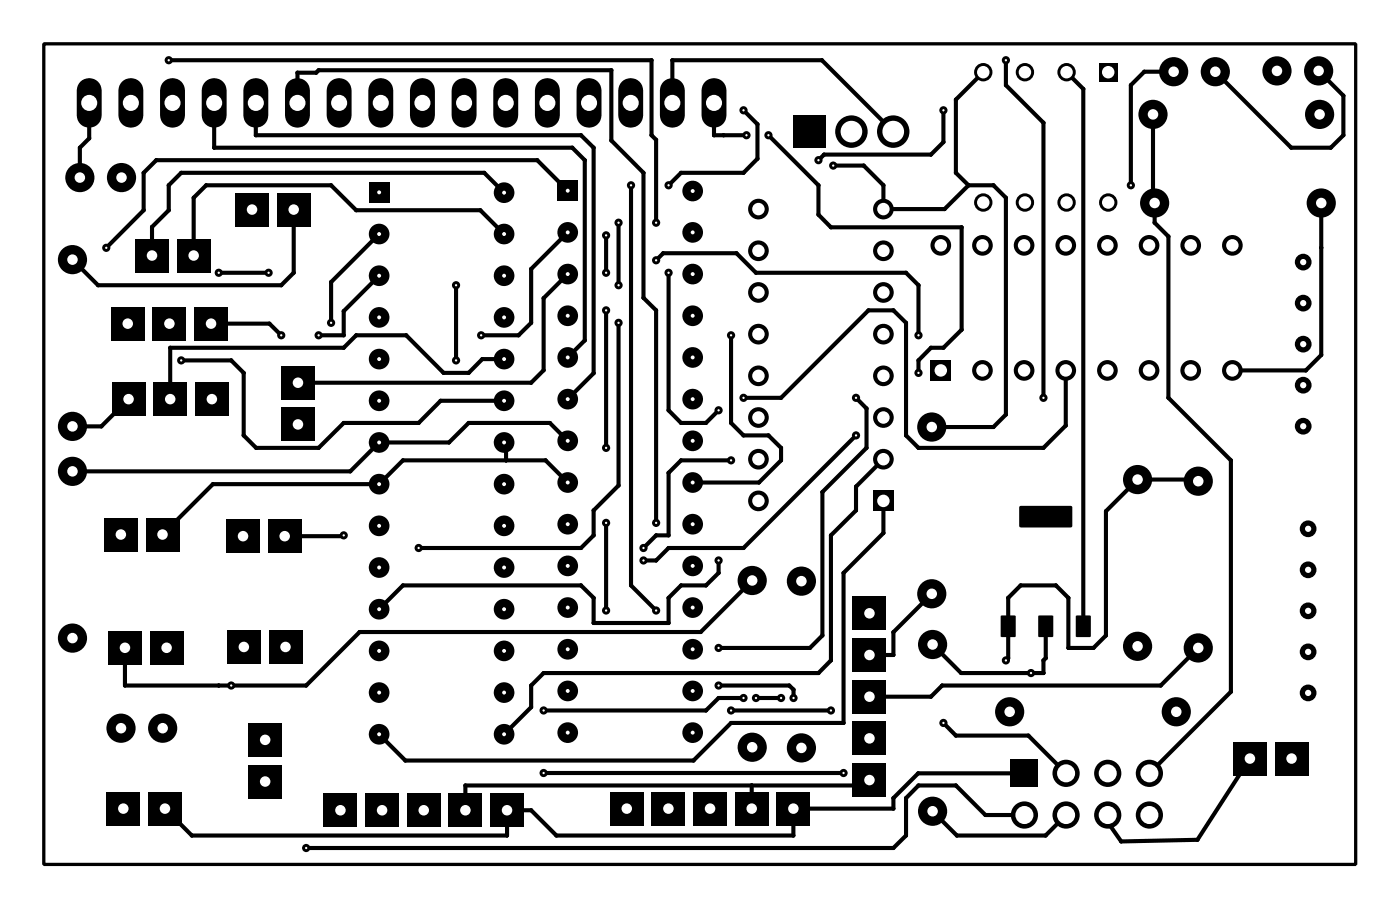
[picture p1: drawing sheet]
<svg xmlns="http://www.w3.org/2000/svg" width="85mm" height="55mm" viewBox="0 0 85 55" stroke-linecap="round" stroke-linejoin="round" font-family="sans-serif">
<g fill="none" stroke="#000" stroke-width=".25">
<path d="M5.4 6.3v2.1l-.5 .6v1.8M10.3 3.7h29.4v4.5l.3 .3v5.1M12.9 19.7h3.5l.7 .7M13.1 6.3v2.7h21.8l.8 .8v10.9l-1.1 1.1M13.3 16.6h3.1M15.6 6.3v1.9h19.8l.8 .8v13.7l-1.6 1.6M17.9 12.8v3.8l-.8 .8h-11.1l-1.6-1.6M18.1 6.3v-1.9h1.2l.1-.1h17.9v4.3l1.9 1.9v7.6l.8 .8v13M23.1 16.8l-2.1 2.2v1.4h-1.6M23.1 14.3l-2.9 2.9v2.5M27.8 17.4v4.6M30.7 11.7h.1"/>
<path d="M30.7 14.3h.1M30.7 14.3l-1.4-1.5h-7.6l-1.5-1.5h-7.6l-.8 .7v3.6M30.7 11.7l-1.2-1.2h-18.5l-.7 .8v1.5l-1 1v1.8M34.6 11.6l-1.8-1.8h-23.3l-.7 .7v2.3l-2.3 2.3M34.6 14.2l-2.2 2.2v3.3l-.8 .7h-2.3M34.6 16.7l-1.5 1.5v4.4l-.7 .7h-14.2M37 14.3v2.3M37 18.9v8.4M37.7 19.7v9.9l-1.5 1.5v1.5l-.8 .8h-9.9M37.7 13.6v3.8M38.5 11.3v24.4l1.5 1.5M40 15.9l.4-.5h4.5l1.2 1.2h9.1l.8 .8v3"/>
<path d="M40.8 16.6v8.4l.7 .8h1.5l.8-.8M41 6.3v-2.6h9.1l4.4 4.3M43.5 6.3v1.9h2M45.3 6.7l.9 .9v2.1l-.9 .8h-3.8l-.7 .8M46.9 8.2l3 3.1v1.8l.8 .7h7.9v6.3l-1.1 1.1h-.7l-.8 .8v.7M50.8 10.1h1.9l1.2 1.2v1.4h3.7l1.5-1.4M57.5 6.7v2l-.7 .7h-6.6l-.3 .4M59.1 11.3h1.5l.7 .7v13.3l-.7 .7h-3.8M60 4.4l-1.7 1.7v4.4l.8 .8M61.3 3.7v1.5l2.3 2.3v16.7M65 4.4l1.1 1v32.8M70.3 7v5.3l.1 .1v1.2l.8 .8v9.8l3.9 3.8v14.1l-5 5"/>
<path d="M71.6 4.4h-1.8l-.8 .8v6.1M80.4 4.3l1.5 1.5v2.4l-.8 .8h-2.4l-4.6-4.6M80.6 12.4v9.2l-1 1h-4.5M7.8 24.3l-1.6 1.7h-1.8M11 22h3.1l.8 .7v3.8l.7 .8h3.8l1.6-1.5h4.5l1.4-1.4h3.8M21 32.6l-3.6 .1M30.7 21.9h-1.3l-.8 .8h-1.6l-2.2-2.3h-3.1l-.7 .8h-10.6v3.1M30.7 27h.2v1M34.6 29.4l-1.3-1.4h-8.7l-1.5 1.5h-10.1l-3.1 3.1M34.6 26.9l-1.1-1.1h-4.9l-1.2 1.2h-4.3l-1.7 1.7h-17M37 31.9v5.3M43.8 34.1v.8l-.8 .8h-1.5l-.7 .7v1.6h-4.6v-1.6l-.8-.7h-10.8l-1.5 1.4"/>
<path d="M44.6 28h-3.1l-.7 .8v3.8h-.8l-.8 .8M44.6 20.4v5.4l.7 .7h1.6l.7 .8v.7l-1.3 1.4h-4.1M45.9 35.4l-3.2 3.1h-20.8l-3.2 3.3h-11.1v-2.3M52.2 24.2l.6 .7v2.4l-2.7 2.7v8.7l-.7 .8h-5.6M52.2 26.5l-6.9 6.9h-4.5l-.8 .7h-.8M53.9 30.5v2l-2.5 2.4v9.1h-6.8l-2.3 2.3h-17.6l-1.6-1.6M53.9 28l-1.7 1.6v1.5l-1.5 1.5v7.6l-.8 .8h-16.8l-.7 .8v1.3l-1.7 1.6M56.8 36.2l-2.3 2.3v1.4h-1.5M63.8 38.2v1.9l-.2 .1v.8h-5l-1.7-1.7M65 22.6v3.3l-1.4 1.4h-7.6l-.8-.8v-6.8l-.7-.8h-1.5l-5.4 5.3h-2.3M73.1 39.5l-2.3 2.3h-13.4l-.6 .6h-3.8M73.1 29.3l-.1-.1h-3.6l-2 1.9v7.6l-.7 .8h-1.6v-3.1l-.7-.7h-2.2l-.7 .7v3.7l-.2 .1"/>
<path d="M33.1 47.1h18.3M43.8 41.8h4.3l.3 .2v.5M44.6 43.3h6.1M45.3 42.5h-1.5l-.8 .8h-9.9M45.8 49.3h.1M45.8 47.9v1.4M46.1 42.5h1.5M53 47.5l-.3 .4h-24.3v1.5M56.9 49.4l1.4 1.5h5.5l1.2-1.2M57.5 44l.8 .8h4.4l2.3 2.3M62.5 47.1h-6.5l-1.5 1.5v.7h-6.1v1.6h-14.5l-1.5-1.5h-1.5v1.5h-19.2l-1.6-1.6M62.5 49.7h-2.4l-1.8-1.8h-2.3l-.8 .7v2.3l-.7 .8h-35.8"/>
<path d="M76.2 46.2l-3.2 5-4.6 .1-.9-1.2v-.4"/>
</g>
<g fill="#000">
<circle cx="4.9" cy="9" r=".12"/>
<circle cx="5.4" cy="8.4" r=".12"/>
<circle cx="6" cy="17.4" r=".12"/>
<circle cx="8.8" cy="10.5" r=".12"/>
<circle cx="8.8" cy="12.8" r=".12"/>
<circle cx="9.3" cy="13.8" r=".12"/>
<circle cx="9.5" cy="9.8" r=".12"/>
<circle cx="10.3" cy="11.3" r=".12"/>
<circle cx="10.3" cy="12.8" r=".12"/>
<circle cx="11" cy="10.5" r=".12"/>
<circle cx="11.8" cy="12" r=".12"/>
<circle cx="12.6" cy="11.3" r=".12"/>
<circle cx="13.1" cy="9" r=".12"/>
<circle cx="15.6" cy="8.2" r=".12"/>
<circle cx="16.4" cy="19.7" r=".12"/>
<circle cx="17.1" cy="17.4" r=".12"/>
<circle cx="17.9" cy="16.6" r=".12"/>
<circle cx="18.1" cy="4.4" r=".12"/>
<circle cx="19.3" cy="4.4" r=".12"/>
<circle cx="19.4" cy="4.3" r=".12"/>
<circle cx="20.2" cy="17.2" r=".12"/>
<circle cx="20.2" cy="11.3" r=".12"/>
<circle cx="21" cy="19" r=".12"/>
<circle cx="21.7" cy="12.8" r=".12"/>
<circle cx="29.3" cy="12.8" r=".12"/>
<circle cx="29.5" cy="10.5" r=".12"/>
<circle cx="30.7" cy="11.7" r=".12"/>
<circle cx="30.7" cy="14.3" r=".12"/>
<circle cx="32.4" cy="19.7" r=".12"/>
<circle cx="32.4" cy="16.4" r=".12"/>
<circle cx="32.8" cy="9.8" r=".12"/>
<circle cx="33.1" cy="18.2" r=".12"/>
<circle cx="34.9" cy="9" r=".12"/>
<circle cx="35.4" cy="8.2" r=".12"/>
<circle cx="35.7" cy="9.8" r=".12"/>
<circle cx="36.2" cy="9" r=".12"/>
<circle cx="37.3" cy="8.6" r=".12"/>
<circle cx="37.3" cy="4.3" r=".12"/>
<circle cx="39.2" cy="10.5" r=".12"/>
<circle cx="39.2" cy="18.1" r=".12"/>
<circle cx="39.7" cy="8.2" r=".12"/>
<circle cx="39.7" cy="3.7" r=".12"/>
<circle cx="40" cy="18.9" r=".12"/>
<circle cx="40" cy="8.5" r=".12"/>
<circle cx="40.4" cy="15.4" r=".12"/>
<circle cx="41" cy="3.7" r=".12"/>
<circle cx="41.5" cy="10.5" r=".12"/>
<circle cx="43.5" cy="8.2" r=".12"/>
<circle cx="44.1" cy="8.2" r=".12"/>
<circle cx="44.9" cy="15.4" r=".12"/>
<circle cx="45.3" cy="10.5" r=".12"/>
<circle cx="46.1" cy="16.6" r=".12"/>
<circle cx="46.2" cy="7.6" r=".12"/>
<circle cx="46.2" cy="9.7" r=".12"/>
<circle cx="49.9" cy="13.1" r=".12"/>
<circle cx="49.9" cy="11.3" r=".12"/>
<circle cx="50.1" cy="3.7" r=".12"/>
<circle cx="50.2" cy="9.4" r=".12"/>
<circle cx="50.7" cy="13.8" r=".12"/>
<circle cx="52.7" cy="10.1" r=".12"/>
<circle cx="53" cy="18.9" r=".12"/>
<circle cx="53.9" cy="11.3" r=".12"/>
<circle cx="54.5" cy="18.9" r=".12"/>
<circle cx="55.2" cy="16.6" r=".12"/>
<circle cx="55.2" cy="19.7" r=".12"/>
<circle cx="56" cy="17.4" r=".12"/>
<circle cx="56.8" cy="9.4" r=".12"/>
<circle cx="57.5" cy="8.7" r=".12"/>
<circle cx="57.6" cy="12.7" r=".12"/>
<circle cx="58.3" cy="6.1" r=".12"/>
<circle cx="58.3" cy="10.5" r=".12"/>
<circle cx="58.6" cy="13.8" r=".12"/>
<circle cx="59.1" cy="11.3" r=".12"/>
<circle cx="60.6" cy="11.3" r=".12"/>
<circle cx="61.3" cy="5.2" r=".12"/>
<circle cx="61.3" cy="12" r=".12"/>
<circle cx="63.6" cy="7.5" r=".12"/>
<circle cx="66.1" cy="5.4" r=".12"/>
<circle cx="69" cy="5.2" r=".12"/>
<circle cx="69.8" cy="4.4" r=".12"/>
<circle cx="70.3" cy="12.3" r=".12"/>
<circle cx="70.4" cy="12.4" r=".12"/>
<circle cx="70.4" cy="13.6" r=".12"/>
<circle cx="71.2" cy="14.4" r=".12"/>
<circle cx="78.7" cy="9" r=".12"/>
<circle cx="80.6" cy="15.1" r=".12"/>
<circle cx="81.1" cy="9" r=".12"/>
<circle cx="81.9" cy="8.2" r=".12"/>
<circle cx="81.9" cy="5.8" r=".12"/>
<circle cx="6.2" cy="26" r=".12"/>
<circle cx="10.4" cy="21.2" r=".12"/>
<circle cx="13" cy="29.5" r=".12"/>
<circle cx="14.1" cy="22" r=".12"/>
<circle cx="14.9" cy="22.7" r=".12"/>
<circle cx="14.9" cy="26.5" r=".12"/>
<circle cx="15.6" cy="27.3" r=".12"/>
<circle cx="19.4" cy="27.3" r=".12"/>
<circle cx="20.9" cy="32.7" r=".12"/>
<circle cx="21" cy="20.4" r=".12"/>
<circle cx="21" cy="21.2" r=".12"/>
<circle cx="21" cy="25.8" r=".12"/>
<circle cx="21.4" cy="28.7" r=".12"/>
<circle cx="21.7" cy="20.4" r=".12"/>
<circle cx="21.9" cy="38.5" r=".12"/>
<circle cx="24.6" cy="28" r=".12"/>
<circle cx="24.6" cy="35.7" r=".12"/>
<circle cx="24.8" cy="20.4" r=".12"/>
<circle cx="25.5" cy="25.8" r=".12"/>
<circle cx="26.9" cy="24.4" r=".12"/>
<circle cx="27" cy="22.7" r=".12"/>
<circle cx="27.4" cy="27" r=".12"/>
<circle cx="28.6" cy="22.7" r=".12"/>
<circle cx="28.6" cy="25.8" r=".12"/>
<circle cx="29.4" cy="21.9" r=".12"/>
<circle cx="30.9" cy="28" r=".12"/>
<circle cx="30.9" cy="27" r=".12"/>
<circle cx="30.9" cy="27.3" r=".12"/>
<circle cx="31.6" cy="20.4" r=".12"/>
<circle cx="32.4" cy="23.3" r=".12"/>
<circle cx="33.1" cy="22.6" r=".12"/>
<circle cx="33.3" cy="28" r=".12"/>
<circle cx="33.5" cy="25.8" r=".12"/>
<circle cx="35.4" cy="33.4" r=".12"/>
<circle cx="35.4" cy="35.7" r=".12"/>
<circle cx="35.7" cy="20.7" r=".12"/>
<circle cx="36.2" cy="31.1" r=".12"/>
<circle cx="36.2" cy="38" r=".12"/>
<circle cx="36.2" cy="22.7" r=".12"/>
<circle cx="36.2" cy="32.6" r=".12"/>
<circle cx="36.2" cy="36.4" r=".12"/>
<circle cx="37.7" cy="29.6" r=".12"/>
<circle cx="38.5" cy="35.7" r=".12"/>
<circle cx="40" cy="32.6" r=".12"/>
<circle cx="40" cy="34.1" r=".12"/>
<circle cx="40.8" cy="33.4" r=".12"/>
<circle cx="40.8" cy="28.8" r=".12"/>
<circle cx="40.8" cy="25" r=".12"/>
<circle cx="40.8" cy="36.4" r=".12"/>
<circle cx="40.8" cy="38" r=".12"/>
<circle cx="40.8" cy="32.6" r=".12"/>
<circle cx="41.5" cy="25.8" r=".12"/>
<circle cx="41.5" cy="35.7" r=".12"/>
<circle cx="41.5" cy="28" r=".12"/>
<circle cx="42.7" cy="38.5" r=".12"/>
<circle cx="43" cy="35.7" r=".12"/>
<circle cx="43" cy="25.8" r=".12"/>
<circle cx="43.8" cy="34.9" r=".12"/>
<circle cx="44.6" cy="25.8" r=".12"/>
<circle cx="45.3" cy="26.5" r=".12"/>
<circle cx="45.3" cy="33.4" r=".12"/>
<circle cx="46.3" cy="29.4" r=".12"/>
<circle cx="46.9" cy="26.5" r=".12"/>
<circle cx="47.6" cy="24.2" r=".12"/>
<circle cx="47.6" cy="27.3" r=".12"/>
<circle cx="47.6" cy="28" r=".12"/>
<circle cx="49.4" cy="39.5" r=".12"/>
<circle cx="50.1" cy="30" r=".12"/>
<circle cx="50.1" cy="38.7" r=".12"/>
<circle cx="50.7" cy="32.6" r=".12"/>
<circle cx="51.4" cy="34.9" r=".12"/>
<circle cx="52.2" cy="31.1" r=".12"/>
<circle cx="52.2" cy="29.6" r=".12"/>
<circle cx="52.8" cy="27.3" r=".12"/>
<circle cx="52.8" cy="24.9" r=".12"/>
<circle cx="53.9" cy="32.5" r=".12"/>
<circle cx="54.5" cy="38.5" r=".12"/>
<circle cx="54.5" cy="39.9" r=".12"/>
<circle cx="55.2" cy="26.5" r=".12"/>
<circle cx="56" cy="22" r=".12"/>
<circle cx="56" cy="27.3" r=".12"/>
<circle cx="56.8" cy="21.2" r=".12"/>
<circle cx="57.5" cy="21.2" r=".12"/>
<circle cx="58.6" cy="20.1" r=".12"/>
<circle cx="60.6" cy="26" r=".12"/>
<circle cx="61.3" cy="25.3" r=".12"/>
<circle cx="61.5" cy="36.4" r=".12"/>
<circle cx="62.2" cy="35.7" r=".12"/>
<circle cx="63.6" cy="27.3" r=".12"/>
<circle cx="64.4" cy="35.7" r=".12"/>
<circle cx="65" cy="25.9" r=".12"/>
<circle cx="65.1" cy="36.4" r=".12"/>
<circle cx="65.1" cy="39.5" r=".12"/>
<circle cx="66.7" cy="39.5" r=".12"/>
<circle cx="67.4" cy="31.1" r=".12"/>
<circle cx="67.4" cy="38.7" r=".12"/>
<circle cx="71.2" cy="24.2" r=".12"/>
<circle cx="73" cy="29.2" r=".12"/>
<circle cx="75.1" cy="28" r=".12"/>
<circle cx="79.6" cy="22.6" r=".12"/>
<circle cx="80.6" cy="21.6" r=".12"/>
<circle cx="7.6" cy="41.8" r=".12"/>
<circle cx="11.7" cy="50.9" r=".12"/>
<circle cx="13.3" cy="41.8" r=".12"/>
<circle cx="18.7" cy="41.8" r=".12"/>
<circle cx="24.7" cy="46.3" r=".12"/>
<circle cx="28.4" cy="47.9" r=".12"/>
<circle cx="30.9" cy="50.9" r=".12"/>
<circle cx="32.4" cy="41.8" r=".12"/>
<circle cx="32.4" cy="49.4" r=".12"/>
<circle cx="32.4" cy="43.1" r=".12"/>
<circle cx="33.1" cy="41" r=".12"/>
<circle cx="33.9" cy="50.9" r=".12"/>
<circle cx="42.3" cy="46.3" r=".12"/>
<circle cx="43" cy="43.3" r=".12"/>
<circle cx="43.8" cy="42.5" r=".12"/>
<circle cx="44.6" cy="44" r=".12"/>
<circle cx="45.8" cy="47.9" r=".12"/>
<circle cx="45.8" cy="49.3" r=".12"/>
<circle cx="45.8" cy="48.6" r=".12"/>
<circle cx="47.6" cy="42.5" r=".25"/>
<circle cx="48.1" cy="41.8" r=".12"/>
<circle cx="48.4" cy="50.9" r=".12"/>
<circle cx="48.4" cy="42" r=".12"/>
<circle cx="49.9" cy="41" r=".12"/>
<circle cx="50.7" cy="40.2" r=".12"/>
<circle cx="51.4" cy="44" r=".12"/>
<circle cx="52.7" cy="47.9" r=".12"/>
<circle cx="54.5" cy="49.3" r=".12"/>
<circle cx="54.5" cy="48.6" r=".12"/>
<circle cx="54.5" cy="51.7" r=".12"/>
<circle cx="55.2" cy="50.9" r=".12"/>
<circle cx="55.2" cy="48.6" r=".12"/>
<circle cx="56" cy="47.1" r=".12"/>
<circle cx="56" cy="47.9" r=".12"/>
<circle cx="56.8" cy="42.4" r=".12"/>
<circle cx="57.4" cy="41.8" r=".12"/>
<circle cx="58.3" cy="47.9" r=".12"/>
<circle cx="58.3" cy="44.8" r=".12"/>
<circle cx="58.3" cy="50.9" r=".12"/>
<circle cx="58.6" cy="41" r=".12"/>
<circle cx="60.1" cy="49.7" r=".12"/>
<circle cx="61.5" cy="40.1" r=".12"/>
<circle cx="62.7" cy="44.8" r=".12"/>
<circle cx="63.6" cy="41" r=".12"/>
<circle cx="63.6" cy="40.2" r=".12"/>
<circle cx="63.8" cy="50.9" r=".12"/>
<circle cx="63.8" cy="40.1" r=".12"/>
<circle cx="67.5" cy="50.1" r=".12"/>
<circle cx="68.4" cy="51.3" r=".12"/>
<circle cx="70.8" cy="41.8" r=".12"/>
<circle cx="73" cy="51.2" r=".12"/>
<circle cx="75.1" cy="42.1" r=".12"/>
</g>
<circle cx="47.6" cy="42.5" r=".07" fill="#fff"/>
<circle cx="46.1" cy="42.5" r=".25" fill="#000"/>
<circle cx="46.1" cy="42.5" r=".07" fill="#fff"/>
<circle cx="48.4" cy="42.5" r=".25" fill="#000"/>
<circle cx="48.4" cy="42.5" r=".07" fill="#fff"/>
<circle cx="43.8" cy="41.8" r=".25" fill="#000"/>
<circle cx="43.8" cy="41.8" r=".07" fill="#fff"/>
<circle cx="50.7" cy="43.3" r=".25" fill="#000"/>
<circle cx="50.7" cy="43.3" r=".07" fill="#fff"/>
<circle cx="44.6" cy="43.3" r=".25" fill="#000"/>
<circle cx="44.6" cy="43.3" r=".07" fill="#fff"/>
<circle cx="6.5" cy="15.1" r=".25" fill="#000"/>
<circle cx="6.5" cy="15.1" r=".07" fill="#fff"/>
<circle cx="19.4" cy="20.4" r=".25" fill="#000"/>
<circle cx="19.4" cy="20.4" r=".07" fill="#fff"/>
<circle cx="20.2" cy="19.7" r=".25" fill="#000"/>
<circle cx="20.2" cy="19.7" r=".07" fill="#fff"/>
<circle cx="14.1" cy="41.8" r=".25" fill="#000"/>
<circle cx="14.1" cy="41.8" r=".07" fill="#fff"/>
<circle cx="40" cy="31.9" r=".25" fill="#000"/>
<circle cx="40" cy="31.9" r=".07" fill="#fff"/>
<circle cx="37" cy="31.9" r=".25" fill="#000"/>
<circle cx="37" cy="31.9" r=".07" fill="#fff"/>
<circle cx="37" cy="37.2" r=".25" fill="#000"/>
<circle cx="37" cy="37.2" r=".07" fill="#fff"/>
<circle cx="37.7" cy="17.4" r=".25" fill="#000"/>
<circle cx="37.7" cy="17.4" r=".07" fill="#fff"/>
<circle cx="37.7" cy="13.6" r=".25" fill="#000"/>
<circle cx="37.7" cy="13.6" r=".07" fill="#fff"/>
<circle cx="40" cy="13.6" r=".25" fill="#000"/>
<circle cx="40" cy="13.6" r=".07" fill="#fff"/>
<circle cx="10.3" cy="3.7" r=".25" fill="#000"/>
<circle cx="10.3" cy="3.7" r=".07" fill="#fff"/>
<circle cx="43.8" cy="39.5" r=".25" fill="#000"/>
<circle cx="43.8" cy="39.5" r=".07" fill="#fff"/>
<circle cx="52.2" cy="24.2" r=".25" fill="#000"/>
<circle cx="52.2" cy="24.2" r=".07" fill="#fff"/>
<circle cx="63.6" cy="24.2" r=".25" fill="#000"/>
<circle cx="63.6" cy="24.2" r=".07" fill="#fff"/>
<circle cx="61.3" cy="3.7" r=".25" fill="#000"/>
<circle cx="61.3" cy="3.7" r=".07" fill="#fff"/>
<circle cx="61.3" cy="40.2" r=".25" fill="#000"/>
<circle cx="61.3" cy="40.2" r=".07" fill="#fff"/>
<circle cx="45.5" cy="8.2" r=".25" fill="#000"/>
<circle cx="45.5" cy="8.2" r=".07" fill="#fff"/>
<circle cx="50.8" cy="10.1" r=".25" fill="#000"/>
<circle cx="50.8" cy="10.1" r=".07" fill="#fff"/>
<circle cx="33.1" cy="47.1" r=".25" fill="#000"/>
<circle cx="33.1" cy="47.1" r=".07" fill="#fff"/>
<circle cx="51.4" cy="47.1" r=".25" fill="#000"/>
<circle cx="51.4" cy="47.1" r=".07" fill="#fff"/>
<circle cx="33.1" cy="43.3" r=".25" fill="#000"/>
<circle cx="33.1" cy="43.3" r=".07" fill="#fff"/>
<circle cx="45.3" cy="42.5" r=".25" fill="#000"/>
<circle cx="45.3" cy="42.5" r=".07" fill="#fff"/>
<circle cx="57.5" cy="44" r=".25" fill="#000"/>
<circle cx="57.5" cy="44" r=".07" fill="#fff"/>
<circle cx="11" cy="22" r=".25" fill="#000"/>
<circle cx="11.1" cy="22" r=".07" fill="#fff"/>
<circle cx="37.7" cy="19.7" r=".25" fill="#000"/>
<circle cx="37.7" cy="19.7" r=".07" fill="#fff"/>
<circle cx="25.5" cy="33.4" r=".25" fill="#000"/>
<circle cx="25.5" cy="33.4" r=".07" fill="#fff"/>
<circle cx="43.8" cy="25" r=".25" fill="#000"/>
<circle cx="43.8" cy="25" r=".07" fill="#fff"/>
<circle cx="40.8" cy="16.6" r=".25" fill="#000"/>
<circle cx="40.8" cy="16.6" r=".07" fill="#fff"/>
<circle cx="45.3" cy="6.7" r=".25" fill="#000"/>
<circle cx="45.3" cy="6.7" r=".07" fill="#fff"/>
<circle cx="40.8" cy="11.3" r=".25" fill="#000"/>
<circle cx="40.8" cy="11.3" r=".07" fill="#fff"/>
<circle cx="38.5" cy="11.3" r=".25" fill="#000"/>
<circle cx="38.5" cy="11.3" r=".07" fill="#fff"/>
<circle cx="40" cy="37.2" r=".25" fill="#000"/>
<circle cx="40" cy="37.2" r=".07" fill="#fff"/>
<circle cx="29.3" cy="20.4" r=".25" fill="#000"/>
<circle cx="29.3" cy="20.4" r=".07" fill="#fff"/>
<circle cx="18.7" cy="51.7" r=".25" fill="#000"/>
<circle cx="18.7" cy="51.7" r=".07" fill="#fff"/>
<circle cx="21" cy="32.6" r=".25" fill="#000"/>
<circle cx="21" cy="32.6" r=".07" fill="#fff"/>
<circle cx="52.2" cy="26.5" r=".25" fill="#000"/>
<circle cx="52.2" cy="26.5" r=".07" fill="#fff"/>
<circle cx="39.2" cy="34.1" r=".25" fill="#000"/>
<circle cx="39.2" cy="34.1" r=".07" fill="#fff"/>
<circle cx="44.6" cy="28" r=".25" fill="#000"/>
<circle cx="44.6" cy="28" r=".07" fill="#fff"/>
<circle cx="39.2" cy="33.4" r=".25" fill="#000"/>
<circle cx="39.2" cy="33.4" r=".07" fill="#fff"/>
<circle cx="56" cy="22.7" r=".25" fill="#000"/>
<circle cx="56" cy="22.7" r=".07" fill="#fff"/>
<circle cx="46.9" cy="8.2" r=".25" fill="#000"/>
<circle cx="46.9" cy="8.2" r=".07" fill="#fff"/>
<circle cx="13.3" cy="16.6" r=".25" fill="#000"/>
<circle cx="13.3" cy="16.6" r=".07" fill="#fff"/>
<circle cx="16.4" cy="16.6" r=".25" fill="#000"/>
<circle cx="16.4" cy="16.6" r=".07" fill="#fff"/>
<circle cx="27.8" cy="22" r=".25" fill="#000"/>
<circle cx="27.8" cy="22" r=".07" fill="#fff"/>
<circle cx="27.8" cy="17.4" r=".25" fill="#000"/>
<circle cx="27.8" cy="17.4" r=".07" fill="#fff"/>
<circle cx="40" cy="15.9" r=".25" fill="#000"/>
<circle cx="40" cy="15.9" r=".07" fill="#fff"/>
<circle cx="56" cy="20.4" r=".25" fill="#000"/>
<circle cx="56" cy="20.4" r=".07" fill="#fff"/>
<circle cx="45.3" cy="24.2" r=".25" fill="#000"/>
<circle cx="45.3" cy="24.2" r=".07" fill="#fff"/>
<circle cx="43.8" cy="34.1" r=".25" fill="#000"/>
<circle cx="43.8" cy="34.1" r=".07" fill="#fff"/>
<circle cx="57.5" cy="6.7" r=".25" fill="#000"/>
<circle cx="57.5" cy="6.7" r=".07" fill="#fff"/>
<circle cx="49.9" cy="9.8" r=".25" fill="#000"/>
<circle cx="49.9" cy="9.8" r=".07" fill="#fff"/>
<circle cx="37" cy="14.3" r=".25" fill="#000"/>
<circle cx="37" cy="14.3" r=".07" fill="#fff"/>
<circle cx="37" cy="16.6" r=".25" fill="#000"/>
<circle cx="37" cy="16.6" r=".07" fill="#fff"/>
<circle cx="37" cy="18.9" r=".25" fill="#000"/>
<circle cx="37" cy="18.9" r=".07" fill="#fff"/>
<circle cx="37" cy="27.3" r=".25" fill="#000"/>
<circle cx="37" cy="27.3" r=".07" fill="#fff"/>
<circle cx="62.9" cy="41" r=".25" fill="#000"/>
<circle cx="62.9" cy="41" r=".07" fill="#fff"/>
<circle cx="69" cy="11.3" r=".25" fill="#000"/>
<circle cx="69" cy="11.3" r=".07" fill="#fff"/>
<circle cx="44.6" cy="20.4" r=".25" fill="#000"/>
<circle cx="44.6" cy="20.4" r=".07" fill="#fff"/>
<circle cx="17.1" cy="20.4" r=".25" fill="#000"/>
<circle cx="17.1" cy="20.4" r=".07" fill="#fff"/>
<path d="M6.5 48.3h2v2h-2z" fill="#000"/>
<circle cx="7.5" cy="49.3" r=".32" fill="#fff"/>
<path d="M9 48.3h2.1v2h-2.1z" fill="#000"/>
<circle cx="10.1" cy="49.3" r=".32" fill="#fff"/>
<circle cx="79.5" cy="16" r=".51" fill="#000"/>
<circle cx="79.5" cy="16" r=".19" fill="#fff"/>
<circle cx="79.5" cy="18.5" r=".51" fill="#000"/>
<circle cx="79.5" cy="18.5" r=".19" fill="#fff"/>
<circle cx="79.5" cy="21" r=".51" fill="#000"/>
<circle cx="79.5" cy="21" r=".19" fill="#fff"/>
<circle cx="79.5" cy="23.5" r=".51" fill="#000"/>
<circle cx="79.5" cy="23.5" r=".19" fill="#fff"/>
<circle cx="79.5" cy="26" r=".51" fill="#000"/>
<circle cx="79.5" cy="26" r=".19" fill="#fff"/>
<circle cx="79.8" cy="32.2" r=".51" fill="#000"/>
<circle cx="79.8" cy="32.2" r=".19" fill="#fff"/>
<circle cx="79.8" cy="34.7" r=".51" fill="#000"/>
<circle cx="79.8" cy="34.7" r=".19" fill="#fff"/>
<circle cx="79.8" cy="37.2" r=".51" fill="#000"/>
<circle cx="79.8" cy="37.2" r=".19" fill="#fff"/>
<circle cx="79.8" cy="39.7" r=".51" fill="#000"/>
<circle cx="79.8" cy="39.7" r=".19" fill="#fff"/>
<circle cx="79.8" cy="42.2" r=".51" fill="#000"/>
<circle cx="79.8" cy="42.2" r=".19" fill="#fff"/>
<path d="M11.9 18.7h2v2h-2z" fill="#000"/>
<circle cx="12.9" cy="19.7" r=".32" fill="#fff"/>
<path d="M9.3 18.7h2v2h-2z" fill="#000"/>
<circle cx="10.3" cy="19.7" r=".32" fill="#fff"/>
<path d="M6.8 18.7h2v2h-2z" fill="#000"/>
<circle cx="7.8" cy="19.7" r=".32" fill="#fff"/>
<path d="M11.9 23.3h2v2h-2z" fill="#000"/>
<circle cx="12.9" cy="24.3" r=".32" fill="#fff"/>
<path d="M9.4 23.3h2v2h-2z" fill="#000"/>
<circle cx="10.4" cy="24.3" r=".32" fill="#fff"/>
<path d="M6.8 23.3h2v2h-2z" fill="#000"/>
<circle cx="7.8" cy="24.3" r=".32" fill="#fff"/>
<path d="M19.7 48.4h2.1v2h-2.1z" fill="#000"/>
<circle cx="20.8" cy="49.4" r=".32" fill="#fff"/>
<path d="M22.3 48.4h2v2h-2z" fill="#000"/>
<circle cx="23.3" cy="49.4" r=".32" fill="#fff"/>
<path d="M24.8 48.4h2v2h-2z" fill="#000"/>
<circle cx="25.8" cy="49.4" r=".32" fill="#fff"/>
<path d="M27.4 48.4h2v2h-2z" fill="#000"/>
<circle cx="28.4" cy="49.4" r=".32" fill="#fff"/>
<path d="M29.9 48.4h2v2h-2z" fill="#000"/>
<circle cx="30.9" cy="49.4" r=".32" fill="#fff"/>
<path d="M37.2 48.3h2v2h-2z" fill="#000"/>
<circle cx="38.2" cy="49.3" r=".32" fill="#fff"/>
<path d="M39.7 48.3h2.1v2h-2.1z" fill="#000"/>
<circle cx="40.8" cy="49.3" r=".32" fill="#fff"/>
<path d="M42.3 48.3h2v2h-2z" fill="#000"/>
<circle cx="43.3" cy="49.3" r=".32" fill="#fff"/>
<path d="M44.8 48.3h2v2h-2z" fill="#000"/>
<circle cx="45.8" cy="49.3" r=".32" fill="#fff"/>
<path d="M47.4 48.3h2v2h-2z" fill="#000"/>
<circle cx="48.4" cy="49.3" r=".32" fill="#fff"/>
<path d="M6.6 38.5h2v2h-2z" fill="#000"/>
<circle cx="7.6" cy="39.5" r=".32" fill="#fff"/>
<path d="M9.1 38.5h2.1v2h-2.1z" fill="#000"/>
<circle cx="10.2" cy="39.5" r=".32" fill="#fff"/>
<path d="M6.4 31.6h2v2h-2z" fill="#000"/>
<circle cx="7.4" cy="32.6" r=".32" fill="#fff"/>
<path d="M8.9 31.6h2v2h-2z" fill="#000"/>
<circle cx="9.9" cy="32.6" r=".32" fill="#fff"/>
<path d="M61.6 46.3h1.7v1.6h-1.7z" fill="#000"/>
<circle cx="65" cy="47.1" r=".83" fill="#000"/>
<circle cx="65" cy="47.1" r=".55" fill="#fff"/>
<circle cx="67.5" cy="47.1" r=".83" fill="#000"/>
<circle cx="67.5" cy="47.1" r=".55" fill="#fff"/>
<circle cx="70.1" cy="47.1" r=".83" fill="#000"/>
<circle cx="70.1" cy="47.1" r=".55" fill="#fff"/>
<circle cx="62.5" cy="49.7" r=".83" fill="#000"/>
<circle cx="62.5" cy="49.7" r=".55" fill="#fff"/>
<circle cx="65" cy="49.7" r=".83" fill="#000"/>
<circle cx="65" cy="49.7" r=".55" fill="#fff"/>
<circle cx="67.5" cy="49.7" r=".83" fill="#000"/>
<circle cx="67.5" cy="49.7" r=".55" fill="#fff"/>
<circle cx="70.1" cy="49.7" r=".83" fill="#000"/>
<circle cx="70.1" cy="49.7" r=".55" fill="#fff"/>
<path d="M75.2 45.2h2v2h-2z" fill="#000"/>
<circle cx="76.2" cy="46.2" r=".32" fill="#fff"/>
<path d="M77.7 45.2h2.1v2h-2.1z" fill="#000"/>
<circle cx="78.8" cy="46.2" r=".32" fill="#fff"/>
<path d="M13.8 31.7h2v2h-2z" fill="#000"/>
<circle cx="14.8" cy="32.7" r=".32" fill="#fff"/>
<path d="M16.3 31.7h2.1v2h-2.1z" fill="#000"/>
<circle cx="17.4" cy="32.7" r=".32" fill="#fff"/>
<path d="M13.9 38.4h2v2h-2z" fill="#000"/>
<circle cx="14.9" cy="39.4" r=".32" fill="#fff"/>
<path d="M16.4 38.4h2v2h-2z" fill="#000"/>
<circle cx="17.4" cy="39.4" r=".32" fill="#fff"/>
<path d="M52 36.4h2v2h-2z" fill="#000"/>
<circle cx="53" cy="37.4" r=".32" fill="#fff"/>
<path d="M52 38.9h2v2h-2z" fill="#000"/>
<circle cx="53" cy="39.9" r=".32" fill="#fff"/>
<path d="M52 41.4h2v2.1h-2z" fill="#000"/>
<circle cx="53" cy="42.4" r=".32" fill="#fff"/>
<path d="M52 44h2v2h-2z" fill="#000"/>
<circle cx="53" cy="45" r=".32" fill="#fff"/>
<path d="M52 46.5h2v2h-2z" fill="#000"/>
<circle cx="53" cy="47.5" r=".32" fill="#fff"/>
<path d="M15.2 46.6h2v2h-2z" fill="#000"/>
<circle cx="16.2" cy="47.6" r=".32" fill="#fff"/>
<path d="M15.2 44.1h2v2h-2z" fill="#000"/>
<circle cx="16.2" cy="45.1" r=".32" fill="#fff"/>
<path d="M17.2 24.8h2v2.1h-2z" fill="#000"/>
<circle cx="18.2" cy="25.9" r=".32" fill="#fff"/>
<path d="M17.2 22.3h2v2h-2z" fill="#000"/>
<circle cx="18.2" cy="23.3" r=".32" fill="#fff"/>
<path d="M34 11h1.2v1.2h-1.2z" fill="#000"/>
<circle cx="34.6" cy="11.6" r=".12" fill="#fff"/>
<circle cx="34.6" cy="14.2" r=".63" fill="#000"/>
<circle cx="34.6" cy="14.2" r=".12" fill="#fff"/>
<circle cx="34.6" cy="16.7" r=".63" fill="#000"/>
<circle cx="34.6" cy="16.7" r=".12" fill="#fff"/>
<circle cx="34.6" cy="19.2" r=".63" fill="#000"/>
<circle cx="34.6" cy="19.2" r=".12" fill="#fff"/>
<circle cx="34.6" cy="21.8" r=".63" fill="#000"/>
<circle cx="34.6" cy="21.8" r=".12" fill="#fff"/>
<circle cx="34.6" cy="24.3" r=".63" fill="#000"/>
<circle cx="34.6" cy="24.3" r=".12" fill="#fff"/>
<circle cx="34.6" cy="26.9" r=".63" fill="#000"/>
<circle cx="34.6" cy="26.9" r=".12" fill="#fff"/>
<circle cx="34.6" cy="29.4" r=".63" fill="#000"/>
<circle cx="34.6" cy="29.4" r=".12" fill="#fff"/>
<circle cx="34.6" cy="31.9" r=".63" fill="#000"/>
<circle cx="34.6" cy="31.9" r=".12" fill="#fff"/>
<circle cx="34.6" cy="34.5" r=".63" fill="#000"/>
<circle cx="34.6" cy="34.5" r=".12" fill="#fff"/>
<circle cx="34.6" cy="37" r=".63" fill="#000"/>
<circle cx="34.6" cy="37" r=".12" fill="#fff"/>
<circle cx="34.6" cy="39.6" r=".63" fill="#000"/>
<circle cx="34.6" cy="39.6" r=".12" fill="#fff"/>
<circle cx="34.6" cy="42.1" r=".63" fill="#000"/>
<circle cx="34.6" cy="42.1" r=".12" fill="#fff"/>
<circle cx="34.6" cy="44.6" r=".63" fill="#000"/>
<circle cx="34.6" cy="44.6" r=".12" fill="#fff"/>
<circle cx="42.2" cy="44.6" r=".63" fill="#000"/>
<circle cx="42.2" cy="44.6" r=".12" fill="#fff"/>
<circle cx="42.2" cy="42.1" r=".63" fill="#000"/>
<circle cx="42.2" cy="42.1" r=".12" fill="#fff"/>
<circle cx="42.2" cy="39.6" r=".63" fill="#000"/>
<circle cx="42.2" cy="39.6" r=".12" fill="#fff"/>
<circle cx="42.2" cy="37" r=".63" fill="#000"/>
<circle cx="42.2" cy="37" r=".12" fill="#fff"/>
<circle cx="42.2" cy="34.5" r=".63" fill="#000"/>
<circle cx="42.2" cy="34.5" r=".12" fill="#fff"/>
<circle cx="42.2" cy="31.9" r=".63" fill="#000"/>
<circle cx="42.2" cy="31.9" r=".12" fill="#fff"/>
<circle cx="42.2" cy="29.4" r=".63" fill="#000"/>
<circle cx="42.2" cy="29.4" r=".12" fill="#fff"/>
<circle cx="42.2" cy="26.9" r=".63" fill="#000"/>
<circle cx="42.2" cy="26.9" r=".12" fill="#fff"/>
<circle cx="42.2" cy="24.3" r=".63" fill="#000"/>
<circle cx="42.2" cy="24.3" r=".12" fill="#fff"/>
<circle cx="42.2" cy="21.8" r=".63" fill="#000"/>
<circle cx="42.2" cy="21.8" r=".12" fill="#fff"/>
<circle cx="42.2" cy="19.2" r=".63" fill="#000"/>
<circle cx="42.2" cy="19.2" r=".12" fill="#fff"/>
<circle cx="42.2" cy="16.7" r=".63" fill="#000"/>
<circle cx="42.2" cy="16.7" r=".12" fill="#fff"/>
<circle cx="42.2" cy="14.2" r=".63" fill="#000"/>
<circle cx="42.2" cy="14.2" r=".12" fill="#fff"/>
<circle cx="42.2" cy="11.6" r=".63" fill="#000"/>
<circle cx="42.2" cy="11.6" r=".12" fill="#fff"/>
<path d="M22.5 11.1h1.2v1.2h-1.2z" fill="#000"/>
<circle cx="23.1" cy="11.7" r=".12" fill="#fff"/>
<circle cx="23.1" cy="14.3" r=".63" fill="#000"/>
<circle cx="23.1" cy="14.3" r=".12" fill="#fff"/>
<circle cx="23.1" cy="16.8" r=".63" fill="#000"/>
<circle cx="23.1" cy="16.8" r=".12" fill="#fff"/>
<circle cx="23.1" cy="19.3" r=".63" fill="#000"/>
<circle cx="23.1" cy="19.3" r=".12" fill="#fff"/>
<circle cx="23.1" cy="21.9" r=".63" fill="#000"/>
<circle cx="23.1" cy="21.9" r=".12" fill="#fff"/>
<circle cx="23.1" cy="24.4" r=".63" fill="#000"/>
<circle cx="23.1" cy="24.4" r=".12" fill="#fff"/>
<circle cx="23.1" cy="27" r=".63" fill="#000"/>
<circle cx="23.1" cy="27" r=".12" fill="#fff"/>
<circle cx="23.1" cy="29.5" r=".63" fill="#000"/>
<circle cx="23.1" cy="29.5" r=".12" fill="#fff"/>
<circle cx="23.1" cy="32" r=".63" fill="#000"/>
<circle cx="23.1" cy="32" r=".12" fill="#fff"/>
<circle cx="23.1" cy="34.6" r=".63" fill="#000"/>
<circle cx="23.1" cy="34.6" r=".12" fill="#fff"/>
<circle cx="23.1" cy="37.1" r=".63" fill="#000"/>
<circle cx="23.1" cy="37.1" r=".12" fill="#fff"/>
<circle cx="23.1" cy="39.7" r=".63" fill="#000"/>
<circle cx="23.1" cy="39.7" r=".12" fill="#fff"/>
<circle cx="23.1" cy="42.2" r=".63" fill="#000"/>
<circle cx="23.1" cy="42.2" r=".12" fill="#fff"/>
<circle cx="23.1" cy="44.7" r=".63" fill="#000"/>
<circle cx="23.1" cy="44.7" r=".12" fill="#fff"/>
<circle cx="30.7" cy="44.7" r=".63" fill="#000"/>
<circle cx="30.7" cy="44.7" r=".12" fill="#fff"/>
<circle cx="30.7" cy="42.2" r=".63" fill="#000"/>
<circle cx="30.7" cy="42.2" r=".12" fill="#fff"/>
<circle cx="30.7" cy="39.7" r=".63" fill="#000"/>
<circle cx="30.7" cy="39.7" r=".12" fill="#fff"/>
<circle cx="30.7" cy="37.1" r=".63" fill="#000"/>
<circle cx="30.7" cy="37.1" r=".12" fill="#fff"/>
<circle cx="30.7" cy="34.6" r=".63" fill="#000"/>
<circle cx="30.7" cy="34.6" r=".12" fill="#fff"/>
<circle cx="30.7" cy="32" r=".63" fill="#000"/>
<circle cx="30.7" cy="32" r=".12" fill="#fff"/>
<circle cx="30.7" cy="29.5" r=".63" fill="#000"/>
<circle cx="30.7" cy="29.5" r=".12" fill="#fff"/>
<circle cx="30.7" cy="27" r=".63" fill="#000"/>
<circle cx="30.7" cy="27" r=".12" fill="#fff"/>
<circle cx="30.7" cy="24.4" r=".63" fill="#000"/>
<circle cx="30.7" cy="24.4" r=".12" fill="#fff"/>
<circle cx="30.7" cy="21.9" r=".63" fill="#000"/>
<circle cx="30.7" cy="21.9" r=".12" fill="#fff"/>
<circle cx="30.7" cy="19.3" r=".63" fill="#000"/>
<circle cx="30.7" cy="19.3" r=".12" fill="#fff"/>
<circle cx="30.7" cy="16.8" r=".63" fill="#000"/>
<circle cx="30.7" cy="16.8" r=".12" fill="#fff"/>
<circle cx="30.7" cy="14.3" r=".63" fill="#000"/>
<circle cx="30.7" cy="14.3" r=".12" fill="#fff"/>
<circle cx="30.7" cy="11.7" r=".63" fill="#000"/>
<circle cx="30.7" cy="11.7" r=".12" fill="#fff"/>
<path d="M53.2 29.9h1.3v1.2h-1.3z" fill="#000"/>
<circle cx="53.9" cy="30.5" r=".38" fill="#fff"/>
<circle cx="53.9" cy="28" r=".63" fill="#000"/>
<circle cx="53.9" cy="28" r=".38" fill="#fff"/>
<circle cx="53.9" cy="25.4" r=".63" fill="#000"/>
<circle cx="53.9" cy="25.4" r=".38" fill="#fff"/>
<circle cx="53.9" cy="22.9" r=".63" fill="#000"/>
<circle cx="53.9" cy="22.9" r=".38" fill="#fff"/>
<circle cx="53.9" cy="20.4" r=".63" fill="#000"/>
<circle cx="53.9" cy="20.4" r=".38" fill="#fff"/>
<circle cx="53.9" cy="17.8" r=".63" fill="#000"/>
<circle cx="53.9" cy="17.8" r=".38" fill="#fff"/>
<circle cx="53.9" cy="15.3" r=".63" fill="#000"/>
<circle cx="53.9" cy="15.3" r=".38" fill="#fff"/>
<circle cx="53.9" cy="12.7" r=".63" fill="#000"/>
<circle cx="53.9" cy="12.7" r=".38" fill="#fff"/>
<circle cx="46.2" cy="12.7" r=".63" fill="#000"/>
<circle cx="46.2" cy="12.7" r=".38" fill="#fff"/>
<circle cx="46.2" cy="15.3" r=".63" fill="#000"/>
<circle cx="46.2" cy="15.3" r=".38" fill="#fff"/>
<circle cx="46.2" cy="17.8" r=".63" fill="#000"/>
<circle cx="46.2" cy="17.8" r=".38" fill="#fff"/>
<circle cx="46.2" cy="20.4" r=".63" fill="#000"/>
<circle cx="46.2" cy="20.4" r=".38" fill="#fff"/>
<circle cx="46.2" cy="22.9" r=".63" fill="#000"/>
<circle cx="46.2" cy="22.9" r=".38" fill="#fff"/>
<circle cx="46.2" cy="25.4" r=".63" fill="#000"/>
<circle cx="46.2" cy="25.4" r=".38" fill="#fff"/>
<circle cx="46.2" cy="28" r=".63" fill="#000"/>
<circle cx="46.2" cy="28" r=".38" fill="#fff"/>
<circle cx="46.2" cy="30.5" r=".63" fill="#000"/>
<circle cx="46.2" cy="30.5" r=".38" fill="#fff"/>
<path d="M56.7 21.9h1.3v1.3h-1.3z" fill="#000"/>
<circle cx="57.4" cy="22.6" r=".38" fill="#fff"/>
<circle cx="59.9" cy="22.6" r=".63" fill="#000"/>
<circle cx="59.9" cy="22.6" r=".38" fill="#fff"/>
<circle cx="62.4" cy="22.6" r=".63" fill="#000"/>
<circle cx="62.4" cy="22.6" r=".38" fill="#fff"/>
<circle cx="65" cy="22.6" r=".63" fill="#000"/>
<circle cx="65" cy="22.6" r=".38" fill="#fff"/>
<circle cx="67.5" cy="22.6" r=".63" fill="#000"/>
<circle cx="67.5" cy="22.6" r=".38" fill="#fff"/>
<circle cx="70.1" cy="22.6" r=".63" fill="#000"/>
<circle cx="70.1" cy="22.6" r=".38" fill="#fff"/>
<circle cx="72.6" cy="22.6" r=".63" fill="#000"/>
<circle cx="72.6" cy="22.6" r=".38" fill="#fff"/>
<circle cx="75.1" cy="22.6" r=".63" fill="#000"/>
<circle cx="75.1" cy="22.6" r=".38" fill="#fff"/>
<circle cx="75.1" cy="15" r=".63" fill="#000"/>
<circle cx="75.1" cy="14.9" r=".38" fill="#fff"/>
<circle cx="72.6" cy="15" r=".63" fill="#000"/>
<circle cx="72.6" cy="14.9" r=".38" fill="#fff"/>
<circle cx="70.1" cy="15" r=".63" fill="#000"/>
<circle cx="70.1" cy="14.9" r=".38" fill="#fff"/>
<circle cx="67.5" cy="15" r=".63" fill="#000"/>
<circle cx="67.5" cy="14.9" r=".38" fill="#fff"/>
<circle cx="65" cy="15" r=".63" fill="#000"/>
<circle cx="65" cy="14.9" r=".38" fill="#fff"/>
<circle cx="62.4" cy="15" r=".63" fill="#000"/>
<circle cx="62.4" cy="14.9" r=".38" fill="#fff"/>
<circle cx="59.9" cy="15" r=".63" fill="#000"/>
<circle cx="59.9" cy="14.9" r=".38" fill="#fff"/>
<circle cx="57.4" cy="15" r=".63" fill="#000"/>
<circle cx="57.4" cy="14.9" r=".38" fill="#fff"/>
<path d="M48.4 7h2v2h-2z" fill="#000"/>
<circle cx="51.9" cy="8" r=".99" fill="#000"/>
<circle cx="51.9" cy="8" r=".66" fill="#fff"/>
<circle cx="54.5" cy="8" r=".99" fill="#000"/>
<circle cx="54.5" cy="8" r=".66" fill="#fff"/>
<g fill="#000">
<path d="M61 37.5h.9v1.3h-.9z" fill-rule="evenodd"/>
<path d="M62.2 30.8h3.1l.1 1.3h-.1h-3.1z" fill-rule="evenodd"/>
<path d="M63.3 37.5h.9v1.3h-.9z" fill-rule="evenodd"/>
<path d="M65.6 37.5h.9v1.3h-.9z" fill-rule="evenodd"/>
<circle cx="7.4" cy="10.8" r=".89"/>
</g>
<circle cx="7.4" cy="10.8" r=".32" fill="#fff"/>
<circle cx="4.9" cy="10.8" r=".89" fill="#000"/>
<circle cx="4.9" cy="10.8" r=".32" fill="#fff"/>
<circle cx="7.4" cy="44.4" r=".89" fill="#000"/>
<circle cx="7.4" cy="44.4" r=".32" fill="#fff"/>
<circle cx="9.9" cy="44.4" r=".89" fill="#000"/>
<circle cx="9.9" cy="44.4" r=".32" fill="#fff"/>
<path d="M14.4 11.8h2v2h-2z" fill="#000"/>
<circle cx="15.4" cy="12.8" r=".32" fill="#fff"/>
<path d="M16.9 11.8h2v2h-2z" fill="#000"/>
<circle cx="17.9" cy="12.8" r=".32" fill="#fff"/>
<circle cx="61.6" cy="43.4" r=".89" fill="#000"/>
<circle cx="61.6" cy="43.4" r=".32" fill="#fff"/>
<circle cx="71.7" cy="43.4" r=".89" fill="#000"/>
<circle cx="71.7" cy="43.4" r=".32" fill="#fff"/>
<circle cx="56.8" cy="26" r=".89" fill="#000"/>
<circle cx="56.8" cy="26" r=".32" fill="#fff"/>
<circle cx="56.8" cy="36.2" r=".89" fill="#000"/>
<circle cx="56.8" cy="36.2" r=".32" fill="#fff"/>
<circle cx="73.1" cy="29.3" r=".89" fill="#000"/>
<circle cx="73.1" cy="29.3" r=".32" fill="#fff"/>
<circle cx="73.1" cy="39.5" r=".89" fill="#000"/>
<circle cx="73.1" cy="39.5" r=".32" fill="#fff"/>
<circle cx="69.4" cy="29.2" r=".89" fill="#000"/>
<circle cx="69.4" cy="29.2" r=".32" fill="#fff"/>
<circle cx="69.4" cy="39.4" r=".89" fill="#000"/>
<circle cx="69.4" cy="39.4" r=".32" fill="#fff"/>
<circle cx="4.4" cy="15.8" r=".89" fill="#000"/>
<circle cx="4.4" cy="15.8" r=".32" fill="#fff"/>
<circle cx="4.4" cy="26" r=".89" fill="#000"/>
<circle cx="4.4" cy="26" r=".32" fill="#fff"/>
<circle cx="4.4" cy="28.7" r=".89" fill="#000"/>
<circle cx="4.4" cy="28.7" r=".32" fill="#fff"/>
<circle cx="4.4" cy="38.9" r=".89" fill="#000"/>
<circle cx="4.4" cy="38.9" r=".32" fill="#fff"/>
<circle cx="45.9" cy="45.5" r=".89" fill="#000"/>
<circle cx="45.9" cy="45.5" r=".32" fill="#fff"/>
<circle cx="45.9" cy="35.4" r=".89" fill="#000"/>
<circle cx="45.9" cy="35.4" r=".32" fill="#fff"/>
<circle cx="48.9" cy="35.4" r=".89" fill="#000"/>
<circle cx="48.9" cy="35.4" r=".32" fill="#fff"/>
<circle cx="48.9" cy="45.6" r=".89" fill="#000"/>
<circle cx="48.9" cy="45.6" r=".32" fill="#fff"/>
<circle cx="80.5" cy="7" r=".89" fill="#000"/>
<circle cx="80.5" cy="7" r=".32" fill="#fff"/>
<circle cx="70.3" cy="7" r=".89" fill="#000"/>
<circle cx="70.3" cy="7" r=".32" fill="#fff"/>
<circle cx="70.4" cy="12.4" r=".89" fill="#000"/>
<circle cx="70.4" cy="12.4" r=".32" fill="#fff"/>
<circle cx="80.6" cy="12.4" r=".89" fill="#000"/>
<circle cx="80.6" cy="12.4" r=".32" fill="#fff"/>
<circle cx="56.9" cy="39.3" r=".89" fill="#000"/>
<circle cx="56.9" cy="39.3" r=".32" fill="#fff"/>
<circle cx="56.9" cy="49.4" r=".89" fill="#000"/>
<circle cx="56.9" cy="49.4" r=".32" fill="#fff"/>
<path d="M8.3 14.6h2v2h-2z" fill="#000"/>
<circle cx="9.3" cy="15.6" r=".32" fill="#fff"/>
<path d="M10.8 14.6h2v2h-2z" fill="#000"/>
<circle cx="11.8" cy="15.6" r=".32" fill="#fff"/>
<path d="M43 5a.76 .76 0 0 1 .8-.2 .76 .76 0 0 1 .5 .7v1.5a.76 .76 0 0 1-.8 .8 .76 .76 0 0 1-.7-.8v-1.5z" fill-rule="evenodd" fill="#000"/>
<circle cx="43.5" cy="6.3" r=".49" fill="#fff"/>
<path d="M40.5 5a.76 .76 0 0 1 .8-.2 .76 .76 0 0 1 .5 .7v1.5a.76 .76 0 0 1-.8 .8 .76 .76 0 0 1-.8-.8v-1.5z" fill-rule="evenodd" fill="#000"/>
<circle cx="41" cy="6.3" r=".49" fill="#fff"/>
<path d="M37.9 5a.76 .76 0 0 1 .8-.2 .76 .76 0 0 1 .5 .7v1.5a.76 .76 0 0 1-.7 .8 .76 .76 0 0 1-.8-.8v-1.5z" fill-rule="evenodd" fill="#000"/>
<circle cx="38.5" cy="6.3" r=".49" fill="#fff"/>
<path d="M35.4 5a.76 .76 0 0 1 .8-.2 .76 .76 0 0 1 .5 .7v1.5a.76 .76 0 0 1-.8 .8 .76 .76 0 0 1-.7-.8v-1.5z" fill-rule="evenodd" fill="#000"/>
<circle cx="35.9" cy="6.3" r=".49" fill="#fff"/>
<path d="M32.8 5a.76 .76 0 0 1 .9-.2 .76 .76 0 0 1 .4 .7v1.5a.76 .76 0 0 1-.7 .8 .76 .76 0 0 1-.8-.8v-1.5z" fill-rule="evenodd" fill="#000"/>
<circle cx="33.4" cy="6.3" r=".49" fill="#fff"/>
<path d="M30.3 5a.76 .76 0 0 1 .8-.2 .76 .76 0 0 1 .5 .7v1.5a.76 .76 0 0 1-.8 .8 .76 .76 0 0 1-.7-.8v-1.5z" fill-rule="evenodd" fill="#000"/>
<circle cx="30.8" cy="6.3" r=".49" fill="#fff"/>
<path d="M27.8 5a.76 .76 0 0 1 .8-.2 .76 .76 0 0 1 .5 .7v1.5a.76 .76 0 0 1-.8 .8 .76 .76 0 0 1-.8-.8v-1.5z" fill-rule="evenodd" fill="#000"/>
<circle cx="28.3" cy="6.3" r=".49" fill="#fff"/>
<path d="M25.2 5a.76 .76 0 0 1 .8-.2 .76 .76 0 0 1 .5 .7v1.5a.76 .76 0 0 1-.7 .8 .76 .76 0 0 1-.8-.8v-1.5z" fill-rule="evenodd" fill="#000"/>
<circle cx="25.8" cy="6.3" r=".49" fill="#fff"/>
<path d="M22.7 5a.76 .76 0 0 1 .8-.2 .76 .76 0 0 1 .5 .7v1.5a.76 .76 0 0 1-.8 .8 .76 .76 0 0 1-.7-.8v-1.5z" fill-rule="evenodd" fill="#000"/>
<circle cx="23.2" cy="6.3" r=".49" fill="#fff"/>
<path d="M20.1 5a.76 .76 0 0 1 .9-.2 .76 .76 0 0 1 .4 .7v1.5a.76 .76 0 0 1-.7 .8 .76 .76 0 0 1-.8-.8v-1.5z" fill-rule="evenodd" fill="#000"/>
<circle cx="20.7" cy="6.3" r=".49" fill="#fff"/>
<path d="M17.6 5a.76 .76 0 0 1 .8-.2 .76 .76 0 0 1 .5 .7v1.5a.76 .76 0 0 1-.8 .8 .76 .76 0 0 1-.7-.8v-1.5z" fill-rule="evenodd" fill="#000"/>
<circle cx="18.1" cy="6.3" r=".49" fill="#fff"/>
<path d="M15.1 5a.76 .76 0 0 1 .8-.2 .76 .76 0 0 1 .5 .7v1.5a.76 .76 0 0 1-.8 .8 .76 .76 0 0 1-.8-.8v-1.5z" fill-rule="evenodd" fill="#000"/>
<circle cx="15.6" cy="6.3" r=".49" fill="#fff"/>
<path d="M12.5 5a.76 .76 0 0 1 .8-.2 .76 .76 0 0 1 .5 .7v1.5a.76 .76 0 0 1-.7 .8 .76 .76 0 0 1-.8-.8v-1.5z" fill-rule="evenodd" fill="#000"/>
<circle cx="13.1" cy="6.3" r=".49" fill="#fff"/>
<path d="M10 5a.76 .76 0 0 1 .8-.2 .76 .76 0 0 1 .5 .7v1.5a.76 .76 0 0 1-.8 .8 .76 .76 0 0 1-.7-.8v-1.5z" fill-rule="evenodd" fill="#000"/>
<circle cx="10.5" cy="6.3" r=".49" fill="#fff"/>
<path d="M7.4 5a.76 .76 0 0 1 .9-.2 .76 .76 0 0 1 .4 .7v1.5a.76 .76 0 0 1-.7 .8 .76 .76 0 0 1-.8-.8v-1.5z" fill-rule="evenodd" fill="#000"/>
<circle cx="8" cy="6.3" r=".49" fill="#fff"/>
<path d="M4.9 5a.76 .76 0 0 1 .8-.2 .76 .76 0 0 1 .5 .7v1.5a.76 .76 0 0 1-.8 .8 .76 .76 0 0 1-.7-.8v-1.5z" fill-rule="evenodd" fill="#000"/>
<circle cx="5.4" cy="6.3" r=".49" fill="#fff"/>
<path d="M67 3.8h1.1v1.2h-1.1z" fill="#000"/>
<circle cx="67.6" cy="4.4" r=".38" fill="#fff"/>
<circle cx="65" cy="4.4" r=".56" fill="#000"/>
<circle cx="65" cy="4.4" r=".38" fill="#fff"/>
<circle cx="62.5" cy="4.4" r=".56" fill="#000"/>
<circle cx="62.5" cy="4.4" r=".38" fill="#fff"/>
<circle cx="60" cy="4.4" r=".56" fill="#000"/>
<circle cx="60" cy="4.4" r=".38" fill="#fff"/>
<circle cx="60" cy="12.3" r=".56" fill="#000"/>
<circle cx="60" cy="12.3" r=".38" fill="#fff"/>
<circle cx="62.5" cy="12.3" r=".56" fill="#000"/>
<circle cx="62.5" cy="12.3" r=".38" fill="#fff"/>
<circle cx="65" cy="12.3" r=".56" fill="#000"/>
<circle cx="65" cy="12.3" r=".38" fill="#fff"/>
<circle cx="67.6" cy="12.3" r=".56" fill="#000"/>
<circle cx="67.6" cy="12.3" r=".38" fill="#fff"/>
<circle cx="77.9" cy="4.3" r=".89" fill="#000"/>
<circle cx="77.9" cy="4.3" r=".32" fill="#fff"/>
<circle cx="80.4" cy="4.3" r=".89" fill="#000"/>
<circle cx="80.4" cy="4.3" r=".32" fill="#fff"/>
<circle cx="71.6" cy="4.4" r=".89" fill="#000"/>
<circle cx="71.6" cy="4.4" r=".32" fill="#fff"/>
<circle cx="74.1" cy="4.4" r=".89" fill="#000"/>
<circle cx="74.1" cy="4.4" r=".32" fill="#fff"/>
<path d="M2.7 2.7h80v50h-80z" fill="none" stroke="#000" stroke-width=".2"/>
</svg>
